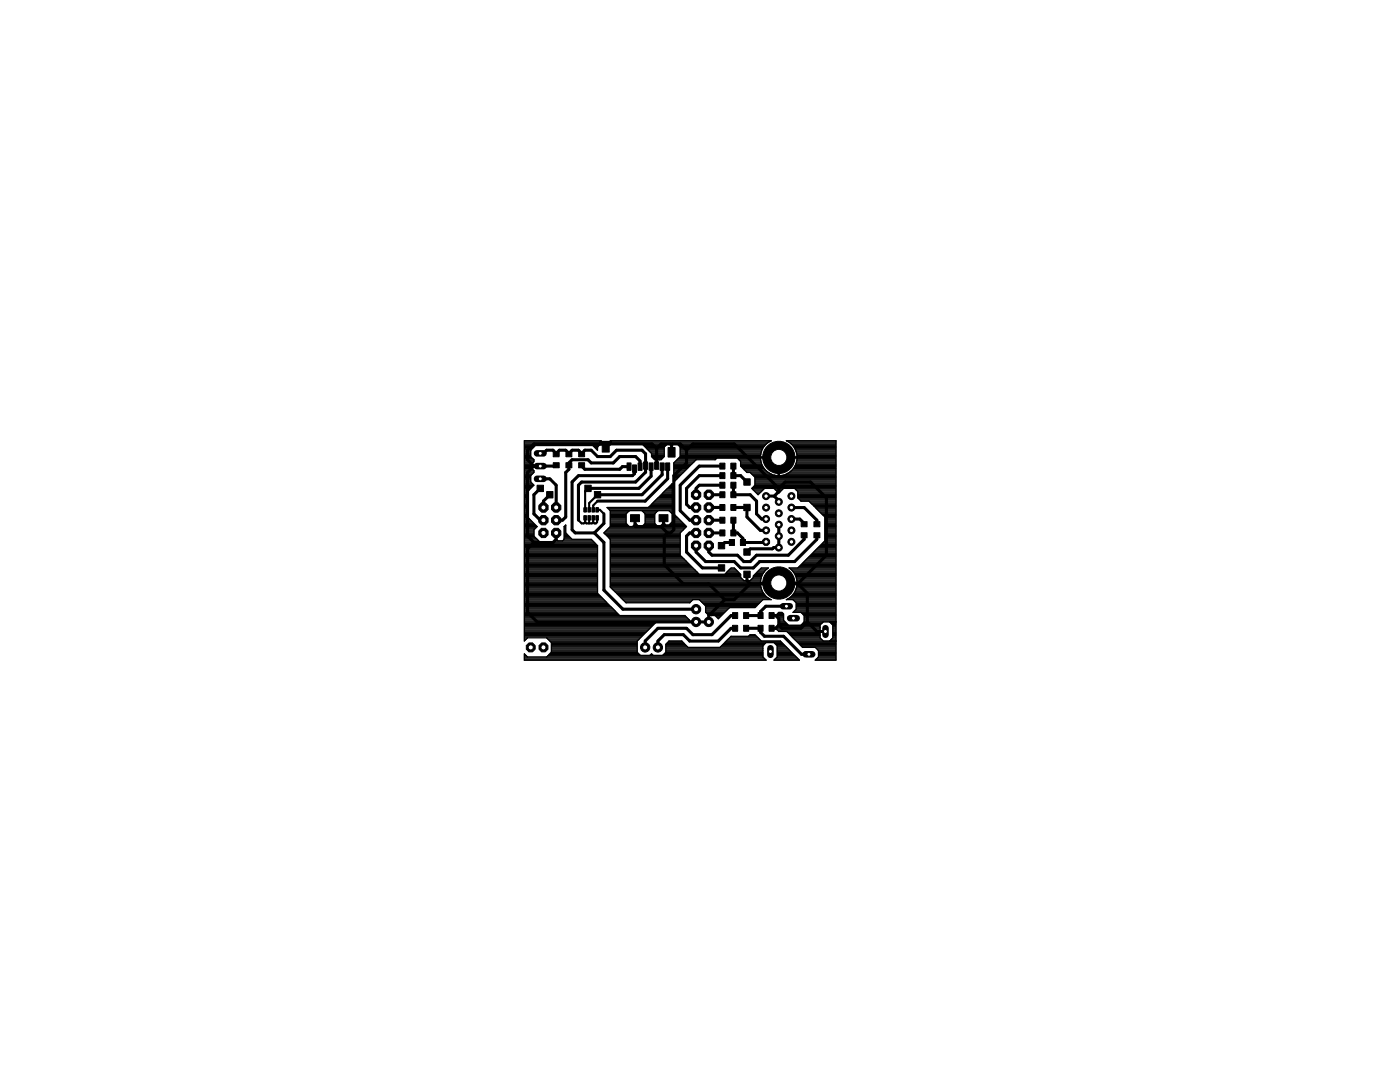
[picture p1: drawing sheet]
<svg xmlns="http://www.w3.org/2000/svg" width="279mm" height="216mm" viewBox="0 0 279 216" stroke-linecap="round" stroke-linejoin="round" font-family="sans-serif">
<g fill="#000" stroke="#000" stroke-width=".2">
<path d="M110.4 90.1h1.2v1h-1.2zM110.4 92.3h1.2v1h-1.2zM112.9 90.1h1.2v1h-1.2zM112.9 92.3h1.2v1h-1.2zM115.5 90.1h1.2v1h-1.2zM115.5 92.3h1.2v1h-1.2zM120.2 88.3h1.4v1.9h-1.4zM125.1 92.4h.8v1.5h-.8zM126.2 92.8h.8v1.5h-.8zM127.3 92.4h.8v1.5h-.8zM128.4 92.2h.8v1.4h-.8zM129.5 92.4h.8v1.5h-.8z"/>
<path d="M130.6 92.2h.8v1.4h-.8zM131.7 92.4h.8v1.5h-.8zM132.8 92.4h.8v1.5h-.8zM133.3 89.3h1.4v1.9h-1.4zM143.7 94.3h1v1.2h-1zM143.7 92.4h1v1.2h-1zM143.7 96.2h1v1.2h-1zM143.7 98.1h1v1.2h-1zM145.9 94.3h1v1.2h-1zM145.9 92.4h1v1.2h-1zM145.9 96.2h1v1.2h-1zM145.9 98.1h1v1.2h-1z"/>
<path d="M116.5 101.3h.5v.9h-.5zM116.5 102.9h.5v.9h-.5zM117.3 101.3h.5v.9h-.5zM117.3 102.9h.5v.9h-.5zM118.1 101.3h.5v.9h-.5zM118.1 102.9h.5v.9h-.5zM118.9 101.3h.5v.9h-.5zM118.9 102.9h.5v.9h-.5zM125.8 102.7h1.8v1.4h-1.8zM131.5 102.7h1.8v1.4h-1.8zM143.7 103.2h1v1.2h-1zM143.7 100.7h1v1.2h-1z"/>
<path d="M143.7 105.7h1v1.2h-1zM145.6 107.7h1v1.1h-1zM145.9 103.2h1v1.2h-1zM145.9 100.7h1v1.2h-1zM145.9 105.7h1v1.2h-1zM147.8 107.7h1v1.1h-1zM159.9 104.1h1.2v1h-1.2zM159.9 106.3h1.2v1h-1.2zM162.4 104.1h1.2v1h-1.2zM162.4 106.3h1.2v1h-1.2zM146.2 122.2h1v1.2h-1zM146.2 124.8h1v1.2h-1z"/>
<path d="M148.4 122.2h1v1.2h-1zM148.4 124.8h1v1.2h-1zM151.3 122.2h1v1.2h-1zM151.3 124.8h1v1.2h-1zM153.5 122.2h1v1.2h-1zM153.5 124.8h1v1.2h-1z"/>
</g>
<g fill="none" stroke="#000" stroke-width=".61">
<path d="M106.6 93l-1.3 1.3v12.7l1.3 1.2M107.8 95.5h1.9l1.3 1.3v4.5M107.8 90.5h.7l.6-.7h1.3l.6 .7M107.8 97.5l-1.2 1.2v3.8l1.2 1.3h.7M109.7 98.7l-1.2 1.3v1.3M111 90.5v.1M111 92.8l-.2 .2h-4.2M111 90.5l.6-.7h1.3l.6 .7M113.5 90.5l.7-.7h1.2l.7 .7M113.5 90.5v.1M116.1 90.5l.6-.7h1.3l1.3 1.3h2.5l1.2-1.3h5.1l.7 .8v3.6l-1.9 2h-10.8l-.7 .6v7M116.1 90.5v.1"/>
<path d="M116.1 92.8v.2l.6 .6h7l.5-.5h1.3M119.9 88.6v-.3h1.9v.3M126.6 93.5v1l-.4 .4h-10.8l-1.2 1.3v9.5l.6 .6h3.8M127.7 93.1v-1.1l-.8-.9h-3.2l-1.3 1.3h-4.4l-.7-.7h-3.1l-.7 .7v1.2l-.6 .7v8.9l-.6 .6h-1.3M129.9 93.1v1.9l-2.4 2.5h-10.2M131 89.5l-.9-.9h-8.5l-.7 .7-.7-.7h-13.6l-1.3 1.2v1.9l1.3 1.3M131 89.5v3.4M132.1 93.1v1.6l-4 4h-8.8M133.2 93.1v2.4l-4.4 4.5h-9.5M134 88.8l-.2-.2h-1.9l-.9 .9M134 88.8l.2-.2h1.5l1.3 1.2M134 88.8v1.5"/>
<path d="M137 89.8l1.3-1.2h8.2l8.9 8.9M137 89.8v2.6l-2.5 2.5v10.8l-.7 .6h-.6M141.5 98.7h2.7M144.2 93h-4.6l-3.9 3.8v5.1l1.9 1.9h1.3M144.2 94.9h-4.6l-2.6 2.6v3.1l.6 .7h1.3M144.2 96.8h-4.6l-.7 .7v1.2M146.4 96.8v1.9h3.3l1.3 1.3v2.5l1 1.1h.9M146.4 93v1.9h1.4l1.3 1.3M152.9 99h1.6M154.5 99l.9 .9v.2M155.4 97.5v.6l-.9 .9M155.4 97.5l1.3-1.3h5.1l3.1 3.2v11.4l-5.7 5.7"/>
<path d="M106.6 108.2l-1.3 1.3v12.7l1.9 1.9h34.3v-1.3l3.1-3.1M111 106.3v1.3l-.6 .6h-3.8M118.6 106.3l1.9 1.9v9.6l3.8 3.8h14.6M120.5 102.5v1.9l-1.9 1.9M126.7 103.4v1.5l.2 .2h5M131.9 105.1l1.3 1.2M132.4 103.4v1.2l-.5 .5M133.2 106.3l-.6 .7v5.7l3.8 3.8h5.1l3.1 3.2M138.9 106.3h-1.3l-.6 .7v3.2l3.2 3.1h3.8M141.5 106.3h2.7M141.5 101.3h2.7M141.5 103.8h2.7"/>
<path d="M146.1 108.2h-1.5l-.6 .7M146.4 101.3h2.7v1.9l2.6 2.6h1.2M146.4 103.8v2.5h.8l1.1 1.1v.8h4.5l.1-.1M149.1 114.6v1.3l.6 .6M149.7 116.5h9.5M149.7 116.5l-3.2 3.2h-1.9M155.4 104.7v4.6h-1l-.2 .2h-4.5l-.6 .7M157.9 103.6h1.7l.9 .8v.2M157.9 101.3h2.6l2.5 2.5v.8M159.2 116.5l1.9 1.9v5.7M160.5 106.8v.8l-3.2 3.2h-6.3l-1.3 1.3h-1.3l-1.2-1.3h-5.1l-.6-.6v-1.3M163 106.8v.8l-4.4 4.5h-7l-1.3 1.2h-2.5l-1.3-1.2h-5.7l-1.9-1.9v-1.3"/>
<path d="M146.7 125.4h-.8l-2.5 2.5h-5.8l-1.2-1.3h-3.8l-1.3 1.3v1.3M146.7 122.8h-.8l-3.8 3.8h-3.8l-1.3-1.2h-5.7l-2.5 2.5v1.3M148.9 125.4h2.9v.8l.8 .8h3.8l3.6 3.6h1.4M154 122.8h.8l.6 .7v1.2M155.4 124.7l-.6 .7h-.8M157 121h-4.2l-1 1v.8h-2.9M161.1 124.1l-1.2 1.3h-3.8l-.7-.7M161.1 124.1l1.9 1.9h1.7"/>
</g>
<g fill="none" stroke="#000" stroke-width=".25">
<path d="M104.6 100h.7M104.6 91.8h2M104.6 99.7h.7M104.6 99.5h.7M104.6 99.3h.7M104.6 99.1h.7M104.6 98.8h.7M104.6 98.6h.7M104.6 98.4h.7M104.6 98.2h.7M104.6 98h.8M104.6 97.7h1"/>
<path d="M104.6 97.5h1.3M104.6 97.3h1.5M104.6 97.1h1.7M104.6 96.9h1.9M104.6 96.6h1.8M104.6 96.4h1.6M104.6 96.2h1.3M104.6 96h1.3M104.6 95.7h1.3M104.6 95.5h1.3M104.6 95.3h1.3M104.6 95.1h1.3"/>
<path d="M104.6 94.8h1.4M104.6 94.6h1.6M104.6 94.4h1.8M104.6 94.2h2M104.6 94h2M104.6 93.7h1.8M104.6 93.5h1.6M104.6 93.3h1.5M104.6 93.1h2M104.6 92.9h1.5M104.6 92.6h1.6M104.6 92.4h1.7"/>
<path d="M104.6 92.2h1.8M104.6 92h2M104.6 91.5h1.7M104.6 91.3h1.5M104.6 91.1h1.3M104.6 90.9h1.3M104.6 90.6h1.3M104.6 90.4h1.3M104.6 90.2h1.3M104.6 90h1.3M104.6 89.7h1.4M104.6 89.5h1.6"/>
<path d="M104.6 89.3h1.8M104.6 89.1h2.1M104.6 88.9h15M104.6 88.6h15.2M104.6 88.4h15.2M104.6 88.2h15.2M105.9 91.1v-1.3l1-.9h11.4l1 .9v-.6l.5-.5v-.6l.2-.2-15.4 .1v39.9l.7-.6M105.9 91.1l.7 .6M105.9 96.2l.7 .6-1.3 1.3v5.1l1.9 1.9M106.1 93.1l.1 .5 .4 .3v.4l-.7 .6v1.3M106.1 93.1h.1M106.5 92.2l-.4 .7h.5v.2h-.5"/>
<path d="M106.6 91.7l-.1 .5M118.5 89.1h.9M118.7 89.3h.6M118.9 89.5h.4M119.1 89.7h.2M122 88.4h31.1M122 88.2h31.4M128.2 88.6h4.9M128.4 88.9h4.5M128.6 89.1h4.1M128.9 89.3h3.7M129.1 89.5h3.5"/>
<path d="M129.3 89.7h3.3M129.5 90h3.1M129.8 90.2h2.8M130 90.4h2.6M130 91.1l.6 .6h1.3l.7-.6M130 91.1h2.6M130 90.9h2.6M130 90.6h2.6M130.2 91.3h2.2M130.5 91.5h1.7M130.7 100h3.5M130.9 99.7h3.3"/>
<path d="M131 91.7v.1M131.1 91.7v.1M131.1 99.5h3.1M131.4 99.3h2.8M131.6 99.1h2.6M131.8 98.8h2.4M132 98.6h2.2M132.2 98.4h2M132.5 98.2h1.7M132.6 91.1v-1.9l.6-.6h1.9l.6 .6v1.9M132.7 98h1.5M132.9 97.7h1.3"/>
<path d="M133.1 97.5h1.1M133.4 97.3h.8M133.6 97.1h.6M133.8 96.9h.4M134 96.6h.2M134.5 96h.2M134.5 95.7h.4M134.5 95.5h.6M134.5 95.3h.9M134.5 95.1h1.1M134.5 94.8h1.3M134.5 94.6h1.5"/>
<path d="M134.5 94.4h1.7M134.5 94.2h2M134.5 94h2.2M134.5 93.7h2.4M134.5 93.5h2.6M134.5 93.3h2.9M134.5 93.1h3.1M134.5 92.9h3.3M134.5 92.6h3.5M134.5 92.4h3.7M134.7 92.2h3.8M134.9 92h3.8"/>
<path d="M135.1 91.8l7.6-.1 .3-.3h4.2l.6 .7v.9l1.3 1.3h.6l1 .9v1.6l-.7 .7 1.3 1.2 1.3-1.2h1.9l.9 .9 1-.9h2.2l.6 .6v1.3l.7 .6M135.2 88.6h17.7M135.3 91.5h7.6M135.4 88.9h17.3M135.6 91.3h17M135.6 89.1h16.9M135.7 91.1l-1.2 1.3v3.8l4.4-4.5M135.7 91.1h16.1M135.7 90.9h16.1M135.7 90.6h16.1M135.7 90.4h16.2M135.7 90.2h16.2"/>
<path d="M135.7 90h16.3M135.7 89.7h16.4M135.7 89.5h16.5M135.7 89.3h16.6M147.3 91.5h4.5M147.5 91.8h4.3M147.7 92h4.1M147.8 92.9h4.3M147.8 92.6h4.2M147.8 92.4h4.2M147.8 92.2h4.1M147.9 93.1h4.3"/>
<path d="M148.1 93.3h4.3M148.3 93.5h4.2M148.5 93.7h4.2M148.8 94h4.2M149 94.2h4.2M149.8 94.4h3.7M150.1 94.6h3.9M150.1 97.5h2.4M150.2 97.3h16.6M150.3 94.8h4.4M150.3 97.7h2M150.4 97.1h16.4"/>
<path d="M150.5 95.1h16.3M150.5 98h1.6M150.6 96.9h16.2M150.7 96.6h16.1M150.7 96.4h16.1M150.7 96.2h16.1M150.7 96h16.1M150.7 95.7h16.1M150.7 95.5h16.1M150.7 95.3h16.1M150.7 98.2h1.1M151 98.4h.6"/>
<path d="M151.2 98.6h.2M151.8 91.1h.8v.3h-.8l.3 1.4M151.9 90.4l-.1 .7M152.1 92.8l.6 .9 .8 .7M152.5 89.1l.5-.5 .9-.7h-32.1l.2 .2v.5h6.1l1.9 1.9v.6M152.5 89.1l-.6 1.3M153.5 94.4l.7 .3 1 .2 .1-.8h.3v.8l.7-.1 1-.4M154.5 97.5h1.8M154.7 97.7h1.4M155 98h.9M155.2 98.2h.4M155.3 94.8h.3"/>
<path d="M155.3 94.6h.3M155.3 94.4h.3M155.3 94.2h.3M156.1 94.8h10.7M156.8 94.6h10M157.3 94.4h9.5M157.4 88.2h9.4M157.6 94.2l-.3 .2M157.6 94.2h9.2M157.7 88.4h9.1M157.9 94h8.9M158 88.6h8.8"/>
<path d="M158.1 93.7h8.7M158.2 88.9h8.6M158.2 91.3h8.6M158.3 93.5h8.5M158.3 89.1l-.7-.8-.7-.4h9.9v43.8h-4.1l.6-.6M158.3 89.1l.7 1.3M158.3 89.1h8.5M158.5 93.3h8.3M158.5 89.3h8.3M158.6 93.1h8.2M158.6 89.5h8.2M158.7 97.5h8.1"/>
<path d="M158.7 92.9h8.1M158.7 92.8l-.6 .9-.5 .5M158.7 89.7h8.1M158.8 92.6h8M158.8 90h8M158.9 97.7h7.9M158.9 92.4h7.9M158.9 90.2h7.9M159 90.4l.1 .7M159 92.2h7.8M159 90.4h7.8M159 92h7.8"/>
<path d="M159 90.6h7.8M159 91.8h7.8M159 90.9h7.8M159.1 91.1h-.9v.3h.9l-.4 1.4M159.1 91.5h7.7M159.1 91.1h7.7M159.1 98h7.7M159.2 99.3h7.6M159.2 99.1h7.6M159.2 98.8h7.6M159.2 98.6h7.6M159.2 98.4h7.6"/>
<path d="M159.2 98.2h7.6M159.4 99.5h7.4M159.6 99.7h7.2M159.8 100h7M161.4 100l3.2 3.2v4.7l-5.4 5.4M104.6 105.1h2.6M104.6 114.6h14.7M104.6 113.3h14.7M104.6 116.2h14.7M104.6 120h16.2M104.6 119.7h16M104.6 119.5h15.8"/>
<path d="M104.6 119.3h15.5M104.6 119.1h15.3M104.6 118.8h15.1M104.6 118.6h14.9M104.6 118.4h14.7M104.6 118.2h14.7M104.6 118h14.7M104.6 117.7h14.7M104.6 117.5h14.7M104.6 117.3h14.7M104.6 117.1h14.7M104.6 116.8h14.7"/>
<path d="M104.6 116.6h14.7M104.6 116.4h14.7M104.6 116h14.7M104.6 115.7h14.7M104.6 115.5h14.7M104.6 115.3h14.7M104.6 115.1h14.7M104.6 114.9h14.7M104.6 114.4h14.7M104.6 114.2h14.7M104.6 114h14.7M104.6 113.7h14.7"/>
<path d="M104.6 113.5h14.7M104.6 113.1h14.7M104.6 112.8h14.7M104.6 112.6h14.7M104.6 112.4h14.7M104.6 112.2h14.7M104.6 112h14.7M104.6 111.7h14.7M104.6 111.5h14.7M104.6 111.3h14.7M104.6 111.1h14.7M104.6 110.8h14.7"/>
<path d="M104.6 110.6h14.7M104.6 110.4h14.7M104.6 110.2h14.7M104.6 110h14.7M104.6 109.7h14.7M104.6 109.5h14.7M104.6 109.3h14.7M104.6 109.1h14.7M104.6 108.8h14.6M104.6 108.6h14.4M104.6 108.4h14.2M104.6 108.2h3.2"/>
<path d="M104.6 107.9h2.9M104.6 107.7h2.7M104.6 107.5h2.5M104.6 107.3h2.3M104.6 107.1h2.1M104.6 106.8h2M104.6 106.6h2M104.6 106.4h2M104.6 106.2h2M104.6 106h2M104.6 105.7h2M104.6 105.5h2.1"/>
<path d="M104.6 105.3h2.4M104.6 104.9h2.4M104.6 104.6h2.1M104.6 104.4h1.9M104.6 104.2h1.7M104.6 104h1.5M104.6 103.7h1.3M104.6 103.5h1M104.6 103.3h.8M104.6 103.1h.7M104.6 102.8h.7M104.6 102.6h.7"/>
<path d="M104.6 102.4h.7M104.6 102.2h.7M104.6 102h.7M104.6 101.7h.7M104.6 101.5h.7M104.6 101.3h.7M104.6 101.1h.7M104.6 100.9h.7M104.6 100.6h.7M104.6 100.4h.7M104.6 100.2h.7M107.2 105.1l-.6 .6v1.3l1.2 1.2h2.6l.6-.6 .3 .3h1l.3-.3v-2.5"/>
<path d="M110.4 108.2h8.2M110.6 107.9h7.7M110.9 107.7h.2M112.5 107.7h5.6M112.6 105.1h.3M112.6 105.1l.3-.3v1.5l1.3 1.3h3.8l1.3 1.3v9.5M112.6 107.5h1.5M112.6 107.3h1.3M112.6 107.1h1M112.6 106.8h.8M112.6 106.6h.6M112.6 106.4h.4"/>
<path d="M112.6 106.2h.3M112.6 106h.3M112.6 105.7h.3M112.6 105.5h.3M112.6 105.3h.3M112.8 104.9h.1M119.3 118.4l4.4 4.4M120.6 106.4h15.1M120.7 106.2h15.2M120.8 106.6h14.9M120.9 106h15.2M121 106.8h14.7"/>
<path d="M121.1 105.7h15.3M121.2 107.1h14.5M121.3 105.5h15.3M121.4 101.5h12.8M121.5 107.3h14.2M121.6 105.3h15.2M121.6 101.7h12.6M121.7 107.5h14M121.8 105.1h15.2M121.8 116.2h30.8v.3h-.8l.1 .7 .4 1M121.8 105.1l-1.3 1.2 1.3 1.3v9.5l3.1 3.2h12.7l.7-.6h1.3l1.2 1.2v1.3M121.8 101.9v3.2"/>
<path d="M121.8 101.9h11.7l.7 .6M121.8 114.6h26M121.8 113.3h16.5M121.8 117.1h30M121.8 116.8h30M121.8 116.6h30M121.8 116.4h30.8M121.8 116h30M121.8 115.7h26.5M121.8 115.5h26.3M121.8 115.3h26.1M121.8 115.1h26"/>
<path d="M121.8 114.9h26M121.8 114.4h17.6M121.8 114.2h17.3M121.8 114h17.1M121.8 113.7h16.9M121.8 113.5h16.7M121.8 113.1h16.2M121.8 112.8h16M121.8 112.6h15.8M121.8 112.4h15.6M121.8 112.2h15.3M121.8 112h15.1"/>
<path d="M121.8 111.7h14.9M121.8 111.5h14.7M121.8 111.3h14.4M121.8 111.1h14.2M121.8 110.8h14M121.8 110.6h13.9M121.8 110.4h13.9M121.8 110.2h13.9M121.8 110h13.9M121.8 109.7h13.9M121.8 109.5h13.9M121.8 109.3h13.9"/>
<path d="M121.8 109.1h13.9M121.8 108.8h13.9M121.8 108.6h13.9M121.8 108.4h13.9M121.8 108.2h13.9M121.8 107.9h13.9M121.8 107.7h13.9M121.8 104.9h3.6M121.8 104.6h3.4M121.8 104.4h3.1M121.8 104.2h3.1M121.8 104h3.1"/>
<path d="M121.8 103.7h3.1M121.8 103.5h3.1M121.8 103.3h3.1M121.8 103.1h3.1M121.8 102.8h3.1M121.8 102.6h3.1M121.8 102.4h3.3M121.8 102.2h3.5M121.8 102h3.7M121.9 117.3h30M122.2 117.5h29.8M122.4 117.7h29.6"/>
<path d="M122.6 118h29.5M122.8 118.2h29.5M123.1 118.4h29.3M123.3 118.6h29.3M123.5 118.8h29.3M123.7 119.1h29.3M123.9 119.3h29.3M124.2 119.5h29.4M124.4 119.7h13.8M124.6 120h13.4M124.9 104.4l.7 .7M125.6 101.9l-.7 .6v1.9"/>
<path d="M126.2 105.1l.7-.7 .6 .7M126.4 104.9h.9M126.7 104.6h.3M128.1 101.9l.7 .6v1.9M128.2 102h3M128.4 104.9h2.7M128.4 102.2h2.6M128.6 104.6h2.3M128.6 102.4h2.2M128.8 104.4l-.7 .7M128.8 104.4h1.9M128.8 104.2h1.9"/>
<path d="M128.8 104h1.9M128.8 103.7h1.9M128.8 103.5h1.9M128.8 103.3h1.9M128.8 103.1h1.9M128.8 102.8h1.9M128.8 102.6h1.9M129.4 101.3l4.8-4.8v7.6l-.7 .7h-.6l-.4-.3-.6 .6M129.6 101.1h4.6M129.8 100.9h4.4M130 100.6h4.2M130.3 100.4h3.9"/>
<path d="M130.5 100.2h3.7M130.7 104.4l.6 .7M131.3 101.9l-.6 .6v1.9M132.2 104.9h4.6M132.4 104.6h.4M133.6 102h.6M133.6 104.6h3M133.8 102.2h.4M133.9 104.4h2.5M134 102.4h.3M134.1 104.2h2M134.2 102.2l2.8 2.9"/>
<path d="M134.2 104h1.7M134.2 103.7h1.5M134.2 103.5h1.3M134.2 103.3h1M134.2 103.1h.8M134.2 102.8h.6M134.2 102.6h.4M134.2 101.3h-13l.6 .6M137 105.1l-1.3 1.2v4.5l3.9 3.8M139.6 119.7h12.6M139.8 120h12.2M144.6 114.6l1.3-1.3h.6l1.3 1.3"/>
<path d="M144.8 114.4h2.8M145 114.2h2.4M145.3 114h1.9M145.5 113.7h1.4M145.7 113.5h1M149.8 115.7h2M150.1 115.5h1.7M150.3 115.3h1.6M150.3 115.1h1.7M150.4 114.9h1.7M150.6 114.6h1.6M150.9 114.4h1.4"/>
<path d="M151.1 114.2h1.4M151.3 114h1.3M151.5 113.7h1.3M151.7 113.5h1.4M152.3 118.2l.7 .8M152.5 114.2l-.5 .9-.2 1.1M152.5 114.2l.9-.9h-1.5l-1.6 1.6v.3l-.6 .7h-1.3l-.6-.7v-.6M153 119l.2 .3M153.2 119.3l.7 .4h-1.6l-1.6 1.5h-5.1l-2.2 2.3-.7-.7M157.2 119.5h9.6M157.6 119.3h9.2M157.7 113.5h9.1"/>
<path d="M157.9 119.1h8.9M157.9 119l-1 .7h1.4l.6 .6v1.3l-.6 .6h8.5M158 113.7h8.8M158.1 118.8h8.7M158.2 116.4h8.6M158.2 114h8.6M158.3 118.6h8.5M158.3 114.2l.6 .9 .2 1.1M158.3 119.7h8.5M158.4 114.2h8.4M158.4 118.4h8.4M158.5 114.4h8.3"/>
<path d="M158.6 118.2l-.7 .8M158.6 120h8.2M158.6 118.2h8.2M158.6 114.6h8.2M158.7 118h8.1M158.7 114.9h8.1M158.8 117.7h8M158.9 115.1h7.9M158.9 117.5h7.9M158.9 115.3h7.9M158.9 117.3h7.9M159 115.5h7.8"/>
<path d="M159 117.1h7.8M159 115.7h7.8M159 116.9l-.4 1.3M159 116.8h7.8M159 116h7.8M159.1 116.6h7.7M159.5 113.1h7.3M159.7 112.8h7.1M159.9 112.6h6.9M160.1 112.4h6.7M160.4 112.2h6.4M160.6 112h6.2"/>
<path d="M160.8 111.7h6M161 111.5h5.8M161.2 111.3h5.6M161.5 111.1h5.3M161.6 100.2h5.2M161.7 110.8h5.1M161.9 100.4h4.9M161.9 110.6h4.9M162.1 100.6h4.7M162.1 110.4h4.7M162.3 100.9h4.5M162.4 110.2h4.4"/>
<path d="M162.5 101.1h4.3M162.6 110h4.2M162.8 101.3h4M162.8 109.7h4M163 101.5h3.8M163 109.5h3.8M163.2 101.7h3.6M163.3 109.3h3.5M163.4 102h3.4M163.5 109.1h3.3M163.6 102.2h3.2M163.7 108.8h3.1"/>
<path d="M163.9 102.4h2.9M163.9 108.6h2.9M164.1 102.6h2.7M164.1 108.4h2.7M164.3 102.8h2.5M164.4 108.2h2.4M164.5 103.1h2.3M164.6 107.9h2.2M164.6 105.1h2.2M164.6 107.7h2.2M164.6 107.5h2.2M164.6 107.3h2.2"/>
<path d="M164.6 107.1h2.2M164.6 106.8h2.2M164.6 106.6h2.2M164.6 106.4h2.2M164.6 106.2h2.2M164.6 106h2.2M164.6 105.7h2.2M164.6 105.5h2.2M164.6 105.3h2.2M164.6 104.9h2.2M164.6 104.6h2.2M164.6 104.4h2.2"/>
<path d="M164.6 104.2h2.2M164.6 104h2.2M164.6 103.7h2.2M164.6 103.5h2.2M164.6 103.3h2.2M166.8 116.2h-8.6v.3h.9l-.1 .4M166.8 113.3h-9.3l.8 .9M104.6 122.8h32.1l.9 .9M104.6 126.6h23.9M104.6 131.1h47.7M104.6 127.3h23.2M104.6 125.9h24.5"/>
<path d="M104.6 125.5h25M104.6 122.2h18.4M104.6 131.5h48.1M104.6 131.3h47.8M104.6 130.8h.4M104.6 130.6h.2M104.6 127.7h.2M104.6 127.5h.5M104.6 127.1h23.4M104.6 126.8h23.6M104.6 126.4h24.1M104.6 126.2h24.3"/>
<path d="M104.6 125.7h24.8M104.6 125.3h25.2M104.6 125.1h25.4M104.6 124.8h25.7M104.6 124.6h25.9M104.6 124.4h26.1M104.6 124.2h26.3M104.6 124h33M104.6 123.7h33M104.6 123.5h32.8M104.6 123.3h32.5M104.6 123.1h32.3"/>
<path d="M104.6 122.6h18.9M104.6 122.4h18.7M104.6 121.9h18.2M104.6 121.7h18M104.6 121.5h17.8M104.6 121.3h17.5M104.6 121.1h17.3M104.6 120.8h17.1M104.6 120.6h16.9M104.6 120.4h16.6M104.6 120.2h16.4M105.3 131.1l-.7-.6v1.2h48.3l-.6-.6"/>
<path d="M109.1 127.3l.9 .9v1.9l-.9 1M109.3 127.5h18.3M109.3 130.8h43M109.5 127.7h17.9M109.6 130.6h18.1M109.7 128h17.5M109.8 130.4h17.6M110 128.2h17.2M110 130.2h17.2M110 129.9h17.2M110 129.7h17.2M110 129.5h17.2"/>
<path d="M110 129.3h17.2M110 129.1h17.2M110 128.8h17.2M110 128.6h17.2M110 128.4h17.2M124.8 120.2h13M129.9 130.6h.3M132.4 130.6h19.9M132.6 130.4h19.7M132.9 130.2h19.4M132.9 129.9h19.4M132.9 129.7h19.4"/>
<path d="M132.9 129.5h19.4M132.9 129.3h19.4M132.9 129.1h4.3M132.9 128.8h4.1M132.9 128.6h3.9M133.1 128.4h3.4M133.3 128.2h3M133.5 128h2.6M137.6 123.7l-.1 .3 .5 .1h-7l-3.8 3.8v2.2l.6 .7h1.9l.3-.3 .3 .3h1.9l.7-.7v-1.6l.6-.6h2.6l1.2 1.3h6.4l2.2-2.2h3.5l.3-.4h1l1.2 1.3h3.8l3.8 3.8h-5l.6-.6M140.1 120.2h11.6M140.3 120.4h11.2M140.5 120.6h10.8"/>
<path d="M140.7 120.8h10.4M140.8 122.2l.7 .6h.5M140.8 122.2h3.9M140.8 121.9h4.1M140.8 121.7h4.3M140.8 121.5h4.5M140.8 121.3h4.7M140.8 121.1h10.1M141 122.4h3.4M141.2 122.6h3M142 122.8h2M142 122.8v.1"/>
<path d="M142.9 123.1h.9M143.2 123.3h.4M143.8 129.1h8.5M144 128.8h8.3M144.3 128.6h8.2M144.5 128.4h8.2M144.7 128.2h11.3M144.9 128h10.9M145.1 127.7h6.6M145.4 127.5h6.1M145.6 127.3h5.7M145.8 127.1h5.3"/>
<path d="M149.5 126.8h1.4M152.3 131.1v-2.2l.6-.7h1.6l.6 .7v2.2M154.6 128.4h1.6M154.7 131.5h4.6M154.8 122.8h1.6M154.8 122.8l.6-.6h.7l.3 .3v1.3l.9 .9h2.6l.6-.6v-1.3M154.8 122.8l.1 .2M154.9 128.6h1.5M154.9 125.3h8.8M154.9 125.5h8.8M154.9 125.2l-.1 .2 .1 .1M154.9 125.2h.1"/>
<path d="M154.9 123h.1M154.9 122.7h.1M154.9 125.5l.5 .5h1.6l3.2 3.2h2.5l.6 .6v1.3M154.9 125.2v.1M154.9 125.5h.1M154.9 123l.5 .5M154.9 131.3h4.2M155 123.1h1.4M155 122.6h1.4M155.1 128.8h1.6M155.1 131.1h3.8M155.1 130.8h3.5"/>
<path d="M155.1 130.6h3.3M155.1 130.4h3.1M155.1 130.2h2.9M155.1 129.9h2.7M155.1 129.7h2.4M155.1 129.5h2.2M155.1 129.3h2M155.1 129.1h1.8M155.1 125.1h8.6M155.1 125.7h8.6M155.2 123.3h1.2M155.2 122.4h1.1"/>
<path d="M155.3 124.8h8.4M155.4 125.9h8.3M155.4 123.5v1.2l-.5 .5M155.4 124.6h1.8M155.4 124.4h1.6M155.4 124.2h1.4M155.4 124h1.1M155.4 123.7h1M155.4 123.5h1M157.2 126.2h6.5M157.4 126.4h6.3M157.6 126.6h6.1"/>
<path d="M157.8 126.8h5.9M158.1 127.1h5.6M158.3 127.3h5.4M158.5 127.5h5.4M158.5 121.9h8.3M158.7 127.7h5.4M158.7 121.7h8.1M158.8 120.2h8M158.9 121.5h7.9M158.9 121.3h7.9M158.9 121.1h7.9M158.9 120.8h7.9"/>
<path d="M158.9 120.6h7.9M158.9 120.4h7.9M158.9 128h7.9M159.2 128.2h7.6M159.4 128.4h7.4M159.6 128.6h7.2M159.8 128.8h7M159.9 122.2l.6 .6M160 124.6h3.8M160 129.1h6.8M160 122.4h6.8M160.2 124.4h3.8"/>
<path d="M160.3 122.6h6.5M160.4 124.2h3.8M160.5 122.8h6.3M160.5 124h6.3M160.5 123.7h6.3M160.5 123.5h6.3M160.5 123.3h6.3M160.5 123.1h6.3M162.8 129.3h4M162.9 131.5h3.9M163 129.5h3.8M163.2 131.3h3.6"/>
<path d="M163.3 129.7h3.5M163.3 131.1h3.5M163.3 130.8h3.5M163.3 130.6h3.5M163.3 130.4h3.5M163.3 130.2h3.5M163.3 129.9h3.5M163.7 127.3l.6 .6h2.5M163.7 126.1h.1M165.6 124.1l.6 .6v2.6M165.6 124.2h1.2M165.8 127.7h1"/>
<path d="M165.9 124.4h.9M166 127.5h.8M166.1 124.6h.7M166.2 126.6h.6M166.2 127.3h.6M166.2 125.9h.6M166.2 125.5h.6M166.2 127.1h.6M166.2 126.8h.6M166.2 126.4h.6M166.2 126.2h.6M166.2 125.7h.6"/>
<path d="M166.2 125.3h.6M166.2 125.1h.6M166.2 124.8h.6M166.2 127.3l-.6 .6M166.8 124.1h-2.5l-.6 .6v2.6"/>
</g>
<path d="M117.3 97.5l-.5 .5v3.7M119.3 100l-.9 .9v.8M119.3 98.7l-1.7 1.7v1.3M115.4 103.8l.7 .6h.4l.3-.2M116.8 103.3v.9M116.8 104.2l.2 .2h.6M117.6 103.3v1.1M118.4 103.3v.9M118.4 104.2l-.3 .2h-.5M119.2 103.3v.9l-.3 .2h-.3l-.2-.2M119.2 101.7h.5l.8 .8" fill="none" stroke="#000" stroke-width=".42"/>
<circle cx="155.4" cy="100.1" r=".7" fill="#000" stroke="#000" stroke-width=".2"/>
<circle cx="155.4" cy="100.1" r=".44" fill="#fff" stroke="#000" stroke-width=".2"/>
<circle cx="155.4" cy="102.4" r=".7" fill="#000" stroke="#000" stroke-width=".2"/>
<circle cx="155.4" cy="102.4" r=".44" fill="#fff" stroke="#000" stroke-width=".2"/>
<circle cx="155.4" cy="104.7" r=".7" fill="#000" stroke="#000" stroke-width=".2"/>
<circle cx="155.4" cy="104.7" r=".44" fill="#fff" stroke="#000" stroke-width=".2"/>
<circle cx="155.4" cy="107" r=".7" fill="#000" stroke="#000" stroke-width=".2"/>
<circle cx="155.4" cy="107" r=".44" fill="#fff" stroke="#000" stroke-width=".2"/>
<circle cx="155.4" cy="109.3" r=".7" fill="#000" stroke="#000" stroke-width=".2"/>
<circle cx="155.4" cy="109.3" r=".44" fill="#fff" stroke="#000" stroke-width=".2"/>
<circle cx="152.9" cy="99" r=".7" fill="#000" stroke="#000" stroke-width=".2"/>
<circle cx="152.9" cy="99" r=".44" fill="#fff" stroke="#000" stroke-width=".2"/>
<circle cx="152.9" cy="101.3" r=".7" fill="#000" stroke="#000" stroke-width=".2"/>
<circle cx="152.9" cy="101.3" r=".44" fill="#fff" stroke="#000" stroke-width=".2"/>
<circle cx="152.9" cy="103.6" r=".7" fill="#000" stroke="#000" stroke-width=".2"/>
<circle cx="152.9" cy="103.6" r=".44" fill="#fff" stroke="#000" stroke-width=".2"/>
<circle cx="152.9" cy="105.8" r=".7" fill="#000" stroke="#000" stroke-width=".2"/>
<circle cx="152.9" cy="105.8" r=".44" fill="#fff" stroke="#000" stroke-width=".2"/>
<circle cx="152.9" cy="108.1" r=".76" fill="#000" stroke="#000" stroke-width=".2"/>
<circle cx="152.9" cy="108.1" r=".44" fill="#fff" stroke="#000" stroke-width=".2"/>
<circle cx="157.9" cy="99" r=".7" fill="#000" stroke="#000" stroke-width=".2"/>
<circle cx="157.9" cy="99" r=".44" fill="#fff" stroke="#000" stroke-width=".2"/>
<circle cx="157.9" cy="101.3" r=".7" fill="#000" stroke="#000" stroke-width=".2"/>
<circle cx="157.9" cy="101.3" r=".44" fill="#fff" stroke="#000" stroke-width=".2"/>
<circle cx="157.9" cy="103.6" r=".7" fill="#000" stroke="#000" stroke-width=".2"/>
<circle cx="157.9" cy="103.6" r=".44" fill="#fff" stroke="#000" stroke-width=".2"/>
<circle cx="157.9" cy="105.8" r=".7" fill="#000" stroke="#000" stroke-width=".2"/>
<circle cx="157.9" cy="105.8" r=".44" fill="#fff" stroke="#000" stroke-width=".2"/>
<circle cx="157.9" cy="108.1" r=".7" fill="#000" stroke="#000" stroke-width=".2"/>
<circle cx="157.9" cy="108.1" r=".44" fill="#fff" stroke="#000" stroke-width=".2"/>
<path d="M164.7 125.3v1.4" fill="none" stroke="#000" stroke-width="1.3"/>
<circle cx="164.7" cy="126" r=".4" fill="#fff" stroke="#000" stroke-width=".2"/>
<path d="M160.8 130.6h1.3" fill="none" stroke="#000" stroke-width="1.3"/>
<circle cx="161.4" cy="130.6" r=".4" fill="#fff" stroke="#000" stroke-width=".2"/>
<path d="M156.3 121h1.3" fill="none" stroke="#000" stroke-width="1.3"/>
<circle cx="157" cy="121" r=".4" fill="#fff" stroke="#000" stroke-width=".2"/>
<path d="M153.8 129.3v1.4" fill="none" stroke="#000" stroke-width="1.3"/>
<circle cx="153.8" cy="130" r=".4" fill="#fff" stroke="#000" stroke-width=".2"/>
<path d="M157.7 123.4h1.3" fill="none" stroke="#000" stroke-width="1.3"/>
<circle cx="158.3" cy="123.4" r=".4" fill="#fff" stroke="#000" stroke-width=".2"/>
<circle cx="138.9" cy="98.7" r="1.01" fill="#000" stroke="#000" stroke-width=".2"/>
<circle cx="138.9" cy="98.7" r=".51" fill="#fff" stroke="#000" stroke-width=".2"/>
<circle cx="141.5" cy="98.7" r="1.01" fill="#000" stroke="#000" stroke-width=".2"/>
<circle cx="141.5" cy="98.7" r=".51" fill="#fff" stroke="#000" stroke-width=".2"/>
<circle cx="138.9" cy="101.3" r="1.01" fill="#000" stroke="#000" stroke-width=".2"/>
<circle cx="138.9" cy="101.3" r=".51" fill="#fff" stroke="#000" stroke-width=".2"/>
<circle cx="141.5" cy="101.3" r="1.01" fill="#000" stroke="#000" stroke-width=".2"/>
<circle cx="141.5" cy="101.3" r=".51" fill="#fff" stroke="#000" stroke-width=".2"/>
<circle cx="138.9" cy="103.8" r="1.01" fill="#000" stroke="#000" stroke-width=".2"/>
<circle cx="138.9" cy="103.8" r=".51" fill="#fff" stroke="#000" stroke-width=".2"/>
<circle cx="141.5" cy="103.8" r="1.01" fill="#000" stroke="#000" stroke-width=".2"/>
<circle cx="141.5" cy="103.8" r=".51" fill="#fff" stroke="#000" stroke-width=".2"/>
<circle cx="138.9" cy="106.3" r="1.01" fill="#000" stroke="#000" stroke-width=".2"/>
<circle cx="138.9" cy="106.3" r=".51" fill="#fff" stroke="#000" stroke-width=".2"/>
<circle cx="141.5" cy="106.3" r="1.01" fill="#000" stroke="#000" stroke-width=".2"/>
<circle cx="141.5" cy="106.3" r=".51" fill="#fff" stroke="#000" stroke-width=".2"/>
<circle cx="138.9" cy="108.9" r="1.01" fill="#000" stroke="#000" stroke-width=".2"/>
<circle cx="138.9" cy="108.9" r=".51" fill="#fff" stroke="#000" stroke-width=".2"/>
<circle cx="141.5" cy="108.9" r="1.01" fill="#000" stroke="#000" stroke-width=".2"/>
<circle cx="141.5" cy="108.9" r=".51" fill="#fff" stroke="#000" stroke-width=".2"/>
<circle cx="108.5" cy="101.3" r="1.01" fill="#000" stroke="#000" stroke-width=".2"/>
<circle cx="108.5" cy="101.3" r=".51" fill="#fff" stroke="#000" stroke-width=".2"/>
<circle cx="111" cy="101.3" r="1.01" fill="#000" stroke="#000" stroke-width=".2"/>
<circle cx="111" cy="101.3" r=".51" fill="#fff" stroke="#000" stroke-width=".2"/>
<circle cx="108.5" cy="103.8" r="1.01" fill="#000" stroke="#000" stroke-width=".2"/>
<circle cx="108.5" cy="103.8" r=".51" fill="#fff" stroke="#000" stroke-width=".2"/>
<circle cx="111" cy="103.8" r="1.01" fill="#000" stroke="#000" stroke-width=".2"/>
<circle cx="111" cy="103.8" r=".51" fill="#fff" stroke="#000" stroke-width=".2"/>
<circle cx="108.5" cy="106.3" r="1.01" fill="#000" stroke="#000" stroke-width=".2"/>
<circle cx="108.5" cy="106.3" r=".51" fill="#fff" stroke="#000" stroke-width=".2"/>
<circle cx="111" cy="106.3" r="1.01" fill="#000" stroke="#000" stroke-width=".2"/>
<circle cx="111" cy="106.3" r=".51" fill="#fff" stroke="#000" stroke-width=".2"/>
<circle cx="138.9" cy="121.6" r=".93" fill="#000" stroke="#000" stroke-width=".2"/>
<circle cx="138.9" cy="121.6" r=".51" fill="#fff" stroke="#000" stroke-width=".2"/>
<circle cx="138.9" cy="124.1" r=".93" fill="#000" stroke="#000" stroke-width=".2"/>
<circle cx="138.9" cy="124.1" r=".51" fill="#fff" stroke="#000" stroke-width=".2"/>
<circle cx="141.5" cy="124.1" r=".93" fill="#000" stroke="#000" stroke-width=".2"/>
<circle cx="141.5" cy="124.1" r=".51" fill="#fff" stroke="#000" stroke-width=".2"/>
<circle cx="128.8" cy="129.2" r=".93" fill="#000" stroke="#000" stroke-width=".2"/>
<circle cx="128.8" cy="129.2" r=".51" fill="#fff" stroke="#000" stroke-width=".2"/>
<circle cx="131.3" cy="129.2" r=".93" fill="#000" stroke="#000" stroke-width=".2"/>
<circle cx="131.3" cy="129.2" r=".51" fill="#fff" stroke="#000" stroke-width=".2"/>
<path d="M107.2 93h1.3" fill="none" stroke="#000" stroke-width="1.3"/>
<circle cx="107.8" cy="93" r=".4" fill="#fff" stroke="#000" stroke-width=".2"/>
<path d="M107.2 90.5h1.3" fill="none" stroke="#000" stroke-width="1.3"/>
<circle cx="107.8" cy="90.5" r=".4" fill="#fff" stroke="#000" stroke-width=".2"/>
<path d="M107.2 95.5h1.3" fill="none" stroke="#000" stroke-width="1.3"/>
<circle cx="107.8" cy="95.5" r=".4" fill="#fff" stroke="#000" stroke-width=".2"/>
<path d="M148.4 109.5h1.3v1.3h-1.3z" fill="#000" stroke="#000" stroke-width=".2"/>
<circle cx="149.1" cy="110.2" r=".02" fill="#fff" stroke="#000" stroke-width=".2"/>
<path d="M148.4 114h1.3v1.2h-1.3z" fill="#000" stroke="#000" stroke-width=".2"/>
<circle cx="149.1" cy="114.6" r=".02" fill="#fff" stroke="#000" stroke-width=".2"/>
<circle cx="155.4" cy="116.3" r="3.2" fill="#000" stroke="#000" stroke-width=".2"/>
<circle cx="155.4" cy="116.3" r="1.61" fill="#fff" stroke="#000" stroke-width=".2"/>
<circle cx="155.4" cy="91.3" r="3.2" fill="#000" stroke="#000" stroke-width=".2"/>
<circle cx="155.4" cy="91.3" r="1.61" fill="#fff" stroke="#000" stroke-width=".2"/>
<path d="M148.4 95.5h1.3v1.3h-1.3z" fill="#000" stroke="#000" stroke-width=".2"/>
<circle cx="149.1" cy="96.2" r=".02" fill="#fff" stroke="#000" stroke-width=".2"/>
<path d="M148.4 100.6h1.3v1.3h-1.3z" fill="#000" stroke="#000" stroke-width=".2"/>
<circle cx="149.1" cy="101.3" r=".02" fill="#fff" stroke="#000" stroke-width=".2"/>
<path d="M143.4 112.7h1.2v1.3h-1.2z" fill="#000" stroke="#000" stroke-width=".2"/>
<circle cx="144" cy="113.3" r=".02" fill="#fff" stroke="#000" stroke-width=".2"/>
<path d="M143.4 108.2h1.2v1.3h-1.2z" fill="#000" stroke="#000" stroke-width=".2"/>
<circle cx="144" cy="108.9" r=".02" fill="#fff" stroke="#000" stroke-width=".2"/>
<path d="M109.1 98.1h1.3v1.3h-1.3z" fill="#000" stroke="#000" stroke-width=".2"/>
<circle cx="109.7" cy="98.7" r=".02" fill="#fff" stroke="#000" stroke-width=".2"/>
<path d="M118.6 98.1h1.3v1.3h-1.3z" fill="#000" stroke="#000" stroke-width=".2"/>
<circle cx="119.3" cy="98.7" r=".02" fill="#fff" stroke="#000" stroke-width=".2"/>
<path d="M107.2 96.8h1.3v1.3h-1.3z" fill="#000" stroke="#000" stroke-width=".2"/>
<circle cx="107.8" cy="97.5" r=".02" fill="#fff" stroke="#000" stroke-width=".2"/>
<path d="M116.7 96.8h1.3v1.3h-1.3z" fill="#000" stroke="#000" stroke-width=".2"/>
<circle cx="117.3" cy="97.5" r=".02" fill="#fff" stroke="#000" stroke-width=".2"/>
<circle cx="105.9" cy="129.2" r=".96" fill="#000" stroke="#000" stroke-width=".2"/>
<circle cx="105.9" cy="129.2" r=".51" fill="#fff" stroke="#000" stroke-width=".2"/>
<circle cx="108.5" cy="129.2" r=".96" fill="#000" stroke="#000" stroke-width=".2"/>
<circle cx="108.5" cy="129.2" r=".51" fill="#fff" stroke="#000" stroke-width=".2"/>
</svg>
